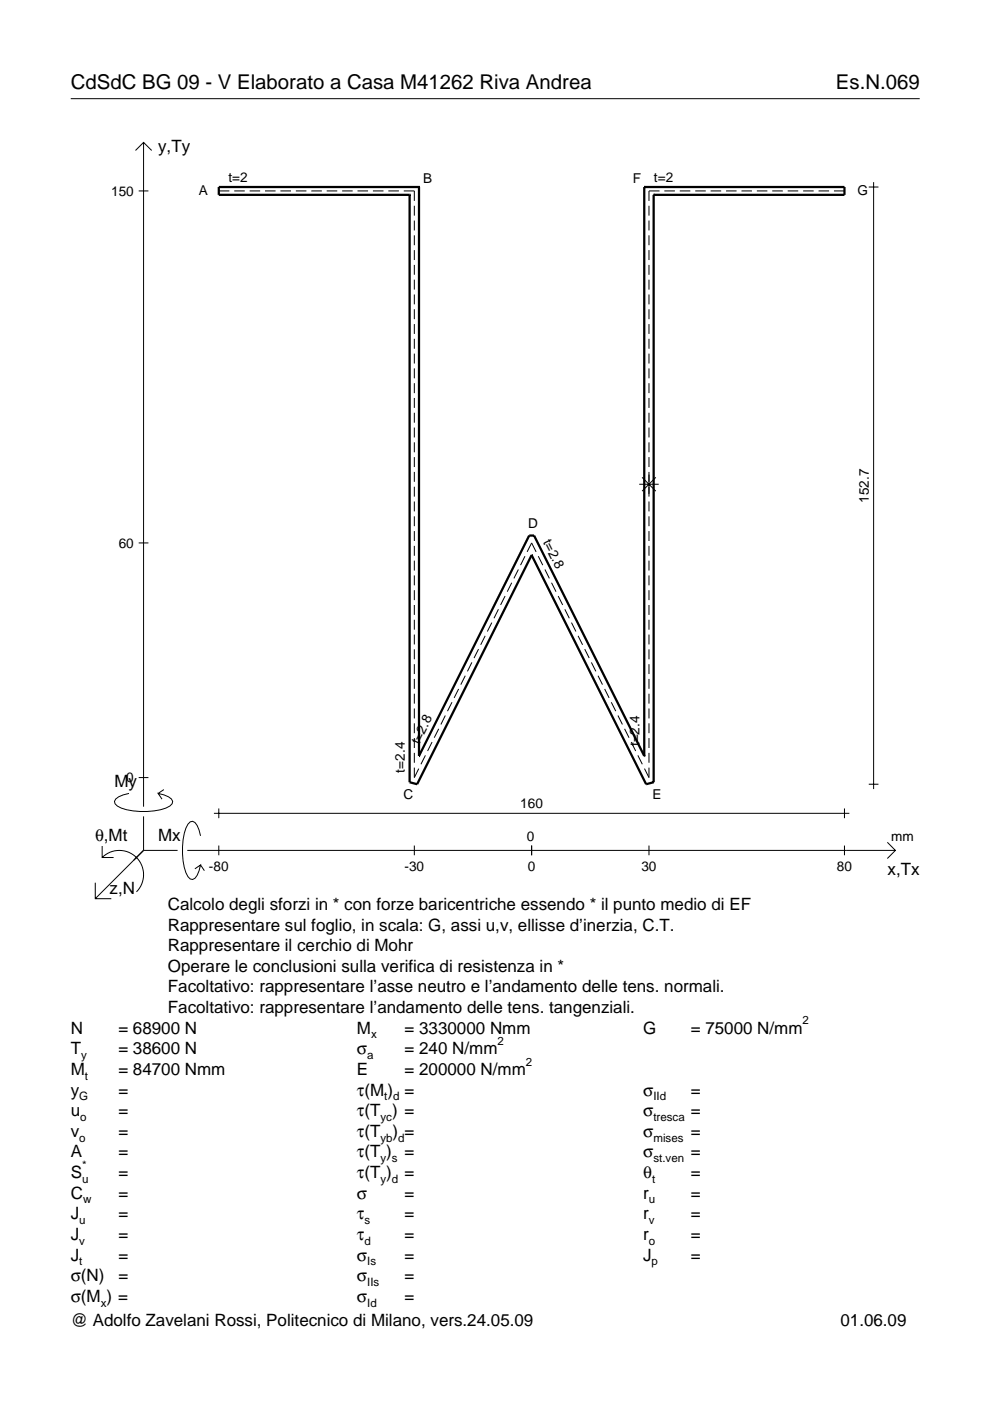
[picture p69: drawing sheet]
<svg xmlns="http://www.w3.org/2000/svg" width="210mm" height="297mm" viewBox="0 0 210 297" stroke-linecap="round" stroke-linejoin="round" font-family="sans-serif">
<defs><g id="words">
<g font-size="4.3">
<text x="15" y="18.9">CdSdC BG 09 - V Elaborato a Casa M41262 Riva Andrea</text>
<text x="177.2" y="18.9">Es.N.069</text>
</g>
<g font-size="3.6">
<text x="33.5" y="32.3">y,Ty</text>
<text x="24.3" y="166.9">My</text>
<text x="20.1" y="178.2">θ,Mt</text>
<text x="33.5" y="178.2">Mx</text>
<text x="188.2" y="185.5">x,Tx</text>
<text x="23.2" y="189.6">z,N</text>
<text x="35.6" y="192.9">Calcolo degli sforzi in * con forze baricentriche essendo * il punto medio di EF</text>
<text x="35.6" y="197.3">Rappresentare sul foglio, in scala: G, assi u,v, ellisse d’inerzia, C.T.</text>
<text x="35.6" y="201.7">Rappresentare il cerchio di Mohr</text>
<text x="35.6" y="206">Operare le conclusioni sulla verifica di resistenza in *</text>
<text x="35.6" y="210.4">Facoltativo: rappresentare l’asse neutro e l’andamento delle tens. normali.</text>
<text x="35.6" y="214.8">Facoltativo: rappresentare l’andamento delle tens. tangenziali.</text>
<text x="15" y="219.2">N</text>
<text x="25.1" y="219.2">= 68900 N</text>
<text x="75.7" y="219.2">M</text>
<text x="85.8" y="219.2">= 3330000 Nmm</text>
<text x="136.4" y="219.2">G</text>
<text x="146.5" y="219.2">= 75000 N/mm</text>
<text x="15" y="227.9">M</text>
<text x="15" y="223.5">T</text>
<text x="25.1" y="223.5">= 38600 N</text>
<text x="25.1" y="227.9">= 84700 Nmm</text>
<text x="75.7" y="223.5">σ</text>
<text x="75.7" y="227.9">E</text>
<text x="85.8" y="223.5">= 240 N/mm</text>
<text x="85.8" y="227.9">= 200000 N/mm</text>
<text x="15" y="232.3">y</text>
<text x="25.1" y="232.3">=</text>
<text x="75.7" y="232.3">τ(M ) =</text>
<text x="136.4" y="232.3">σ</text>
<text x="146.5" y="232.3">=</text>
<text x="15" y="236.7">u</text>
<text x="25.1" y="236.7">=</text>
<text x="75.7" y="236.7">τ(T ) =</text>
<text x="136.4" y="236.7">σ</text>
<text x="146.5" y="236.7">=</text>
<text x="15" y="245.4">A</text>
<text x="15" y="241">v</text>
<text x="25.1" y="241">=</text>
<text x="25.1" y="245.4">=</text>
<text x="75.7" y="245.4">τ(T )</text>
<text x="75.7" y="241">τ(T</text>
<text x="83.3" y="241">) =</text>
<text x="85.8" y="245.4">=</text>
<text x="136.4" y="241">σ</text>
<text x="136.4" y="245.4">σ</text>
<text x="146.5" y="241">=</text>
<text x="146.5" y="245.4">=</text>
<text x="15" y="249.8">S</text>
<text x="25.1" y="249.8">=</text>
<text x="75.7" y="249.8">τ(T )</text>
<text x="85.8" y="249.8">=</text>
<text x="136.4" y="249.8">θ</text>
<text x="146.5" y="249.8">=</text>
<text x="15" y="254.2">C</text>
<text x="25.1" y="254.2">=</text>
<text x="75.7" y="254.2">σ</text>
<text x="85.8" y="254.2">=</text>
<text x="136.4" y="254.2">r</text>
<text x="146.5" y="254.2">=</text>
<text x="15" y="258.5">J</text>
<text x="15" y="262.9">J</text>
<text x="25.1" y="258.5">=</text>
<text x="25.1" y="262.9">=</text>
<text x="75.7" y="258.5">τ</text>
<text x="75.7" y="262.9">τ</text>
<text x="85.8" y="258.5">=</text>
<text x="85.8" y="262.9">=</text>
<text x="136.4" y="258.5">r</text>
<text x="136.4" y="262.9">r</text>
<text x="146.5" y="258.5">=</text>
<text x="146.5" y="262.9">=</text>
<text x="15" y="267.3">J</text>
<text x="25.1" y="267.3">=</text>
<text x="75.7" y="267.3">σ</text>
<text x="85.8" y="267.3">=</text>
<text x="136.4" y="267.3">J</text>
<text x="146.5" y="267.3">=</text>
<text x="15" y="271.7">σ(N)</text>
<text x="25.1" y="271.7">=</text>
<text x="75.7" y="271.7">σ</text>
<text x="85.8" y="271.7">=</text>
<text x="15" y="276">σ(M ) =</text>
<text x="15" y="281.2">@ Adolfo Zavelani Rossi, Politecnico di Milano, vers.24.05.09</text>
<text x="75.7" y="276">σ</text>
<text x="85.8" y="276">=</text>
<text x="178.2" y="281.2">01.06.09</text>
</g>
<g font-size="2.9">
<text x="23.6" y="41.5">150</text>
<text x="42.1" y="41.4">A</text>
<text x="48.4" y="38.6">t=2</text>
<text x="89.7" y="38.8">B</text>
<text x="134.2" y="38.8">F</text>
<text x="138.7" y="38.6">t=2</text>
<text x="181.8" y="41.4">G</text>
<text x="184.2" y="106.6" transform="rotate(-90 184.2 106.6)">152.7</text>
<text x="112" y="112">D</text>
<text x="25.2" y="116.1">60</text>
<text x="115.1" y="114.9" transform="rotate(63 115.1 114.9)">t=2.8</text>
<text x="88.8" y="158" transform="rotate(-63 88.8 158)">t=2.8</text>
<text x="135.6" y="158.2" transform="rotate(-90 135.6 158.2)">t=2.4</text>
<text x="26.8" y="165.9">0</text>
<text x="85.8" y="163.8" transform="rotate(-90 85.8 163.8)">t=2.4</text>
<text x="85.6" y="169.4">C</text>
<text x="110.3" y="171.4">160</text>
<text x="138.4" y="169.4">E</text>
<text x="111.7" y="178.2">0</text>
<text x="189" y="178.2">mm</text>
<text x="44.3" y="184.7">-80</text>
<text x="85.8" y="184.7">-30</text>
<text x="111.9" y="184.7">0</text>
<text x="136" y="184.7">30</text>
<text x="177.4" y="184.7">80</text>
</g>
<g font-size="2.4">
<text x="78.7" y="220.2">x</text>
<text x="105.5" y="221.5">2</text>
<text x="170.2" y="217.2">2</text>
<text x="17.2" y="224.5">y</text>
<text x="77.9" y="224.5">a</text>
<text x="111.5" y="225.9">2</text>
<text x="16.8" y="233.3">G</text>
<text x="18" y="228.9">t</text>
<text x="81.5" y="233.3">t d</text>
<text x="138.5" y="233.3">IId</text>
<text x="17" y="237.7">o</text>
<text x="80.7" y="237.7">yc</text>
<text x="138.5" y="237.7">tresca</text>
<text x="16.8" y="242">o</text>
<text x="80.7" y="242">yb d</text>
<text x="138.5" y="242">mises</text>
<text x="17.4" y="250.8">u</text>
<text x="17.4" y="247.8">*</text>
<text x="80.7" y="246.4">y s</text>
<text x="80.7" y="250.8">y d</text>
<text x="138.2" y="250.8">t</text>
<text x="138.5" y="246.4">st.ven</text>
<text x="17.6" y="255.2">w</text>
<text x="137.6" y="255.2">u</text>
<text x="16.8" y="259.5">u</text>
<text x="16.8" y="263.9">v</text>
<text x="77.3" y="259.5">s</text>
<text x="77.3" y="263.9">d</text>
<text x="137.6" y="259.5">v</text>
<text x="137.6" y="263.9">o</text>
<text x="16.8" y="268.3">t</text>
<text x="77.9" y="268.3">Is</text>
<text x="138.2" y="268.3">p</text>
<text x="77.9" y="272.7">IIs</text>
<text x="21.4" y="277">x</text>
<text x="77.9" y="277">Id</text>
</g>
</g></defs>
<g fill="none" stroke="#000" stroke-width=".21">
<path d="M15 20.9h180M28.7 31.9l1.7-1.7 1.8 1.7M30.4 30.2v140.8M184.2 39.7h2.1M185.2 38.6v128.7M29.4 40.5h2.1M46.4 40.5h2.2M49.7 40.5h2.2M52.9 40.5h2.3M56.2 40.5h2.2M59.5 40.5h2.2M62.7 40.5h2.3"/>
<path d="M66 40.5h2.2M69.3 40.5h2.2M72.5 40.5h2.3M75.8 40.5h2.2M79.1 40.5h2.2M82.3 40.5h2.3M85.6 40.5h2.2v2.1M87.8 43.6v2.1M87.8 46.8v2.1M87.8 49.9v2.1M87.8 53v2.1M87.8 56.2v2.1"/>
<path d="M87.8 59.3v2.1M137.6 43.6v2.1M137.6 46.8v2.1M137.6 49.9v2.1M137.6 53v2.1M137.6 56.2v2.1M137.6 59.3v2.1M139.8 40.5h-2.2v2.1M140.9 40.5h2.2M144.1 40.5h2.3M147.4 40.5h2.2M150.7 40.5h2.2"/>
<path d="M153.9 40.5h2.3M157.2 40.5h2.2M160.5 40.5h2.2M163.7 40.5h2.3M167 40.5h2.2M170.3 40.5h2.2M173.5 40.5h2.3M176.8 40.5h2.2M87.8 62.4v2.1M87.8 65.6v2.1M87.8 68.7v2.1M87.8 71.8v2.1"/>
<path d="M87.8 75v2.1M87.8 78.1v2.1M137.6 62.4v2.1M137.6 65.6v2.1M137.6 68.7v2.1M137.6 71.8v2.1M137.6 75v2.1M137.6 78.1v2.1M87.8 81.2v2.2M87.8 84.4v2.1M87.8 87.5v2.1M87.8 90.6v2.2"/>
<path d="M87.8 93.8v2.1M87.8 96.9v2.1M137.6 81.2v2.2M137.6 84.4v2.1M137.6 87.5v2.1M137.6 90.6v2.2M137.6 93.8v2.1M137.6 96.9v2.1M29.4 115.1h2.1M87.8 100.1v2.1M87.8 103.2v2.1M87.8 106.3v2.1"/>
<path d="M87.8 109.5v2.1M87.8 112.6v2.1M87.8 115.7v2.1M87.8 118.9v2.1M111.3 117.9l-.9 1.9M111.8 117l.9-1.9 1 1.9M114.1 117.9l1 1.9M135.5 102.7h4.2M136.1 101.2l2.9 2.9M137.6 100.1v5.2M137.6 106.3v2.1M137.6 109.5v2.1"/>
<path d="M137.6 112.6v2.1M137.6 115.7v2.1M137.6 118.9v2.1M139 101.2l-2.9 2.9M87.8 122v2.1M87.8 125.1v2.1M87.8 128.3v2.1M87.8 131.4v2.1M87.8 134.5v2.1M87.8 137.7v2.1M101.5 137.6l-1 1.9M102.9 134.8l-1 1.9"/>
<path d="M104.3 132l-1 1.9M105.7 129.2l-1 1.9M107.1 126.4l-1 1.9M108.5 123.6l-1 1.9M109.9 120.7l-.9 1.9M115.5 120.7l1 1.9M116.9 123.6l1 1.9M118.3 126.4l1 1.9M119.8 129.2l.9 1.9M121.2 132l.9 1.9M122.6 134.8l.9 1.9M124 137.6l.9 1.9"/>
<path d="M137.6 122v2.1M137.6 125.1v2.1M137.6 128.3v2.1M137.6 131.4v2.1M137.6 134.5v2.1M137.6 137.7v2.1M87.8 140.8v2.1M87.8 143.9v2.2M87.8 147.1v2.1M87.8 150.2v2.1M87.8 153.4v2.1M87.8 156.5v2.1"/>
<path d="M87.8 159.6v2.1M91.6 157.3l-.9 1.9M93 154.5l-.9 1.9M94.4 151.7l-.9 1.9M95.8 148.9l-.9 1.9M97.2 146.1l-.9 1.9M98.6 143.3l-.9 1.9M100 140.4l-.9 1.9M125.4 140.4l.9 1.9M126.8 143.3l.9 1.9M128.2 146.1l.9 1.9M129.6 148.9l1 1.9"/>
<path d="M131 151.7l1 1.9M132.4 154.5l1 1.9M133.8 157.3l1 1.9M137.6 140.8v2.1M137.6 143.9v2.2M137.6 147.1v2.1M137.6 150.2v2.1M137.6 153.4v2.1M137.6 156.5v2.1M137.6 159.6v2.1M21.7 179.4v2.4h2.4M27.3 168.2a3.6 3.6 0 0 0-3 1.7l.1 .5a5.6 5.6 0 0 0 3.8 1.5 13.4 13.4 0 0 0 7.8-1l.5-.5 .1-.5a3.6 3.6 0 0 0-3.1-1.7l.8 1.2"/>
<path d="M29.4 164.9h2.1M30.4 173.1v7.2M34.7 167.4l-1.2 .8M42.5 177.2a3.6 3.6 0 0 0-1.7-3.1l-.5 .2a5.7 5.7 0 0 0-1.5 3.7 13.3 13.3 0 0 0 1 7.9l.5 .5 .5 .1a3.6 3.6 0 0 0 1.7-3.1l-1.2 .8M45.4 172.4h134.7M46.4 171.4v2.1M46.4 179.3v2M87.8 162.8v2.1l1-1.9M87.8 179.3v2M90.2 160.2l-1 1.8M112.7 179.3v2M135.2 160.2l1 1.8"/>
<path d="M137.6 162.8v2.1l-1-1.9M137.6 179.3v2M179 171.4v2.1M179 179.3v2M184.2 166.3h2.1M188.1 178.6l1.7 1.7-1.7 1.7M20.2 187.2v3.3h3.4M21.7 181.8a5.1 5.1 0 0 1 7.2 0 5.1 5.1 0 0 1 0 7.3M30.4 180.3l-10.2 10.2M30.4 180.3h7.2M39.7 180.3h150.1M42.5 183.4l.8 1.2"/>
</g>
<g fill="none" stroke="#000" stroke-width=".48">
<path d="M88.8 39.7h.1M88.8 39.7h-42.4v1.6h40.4M88.8 39.7v120.6M136.6 39.7h.1M136.6 39.7h42.4v1.6h-40.4M136.6 39.7v120.6M86.8 41.3h.1M86.8 41.3v124.6l1.6 .4 24.3-48.6M138.6 41.3h.1M138.6 41.3v124.6l-1.6 .4-24.3-48.6M112.7 117.7h.1M88.8 160.3h.1"/>
<path d="M88.8 160.3l23.4-46.7h1l23.4 46.7M136.6 160.3h.1"/>
</g>
<use href="#words"/>
</svg>
